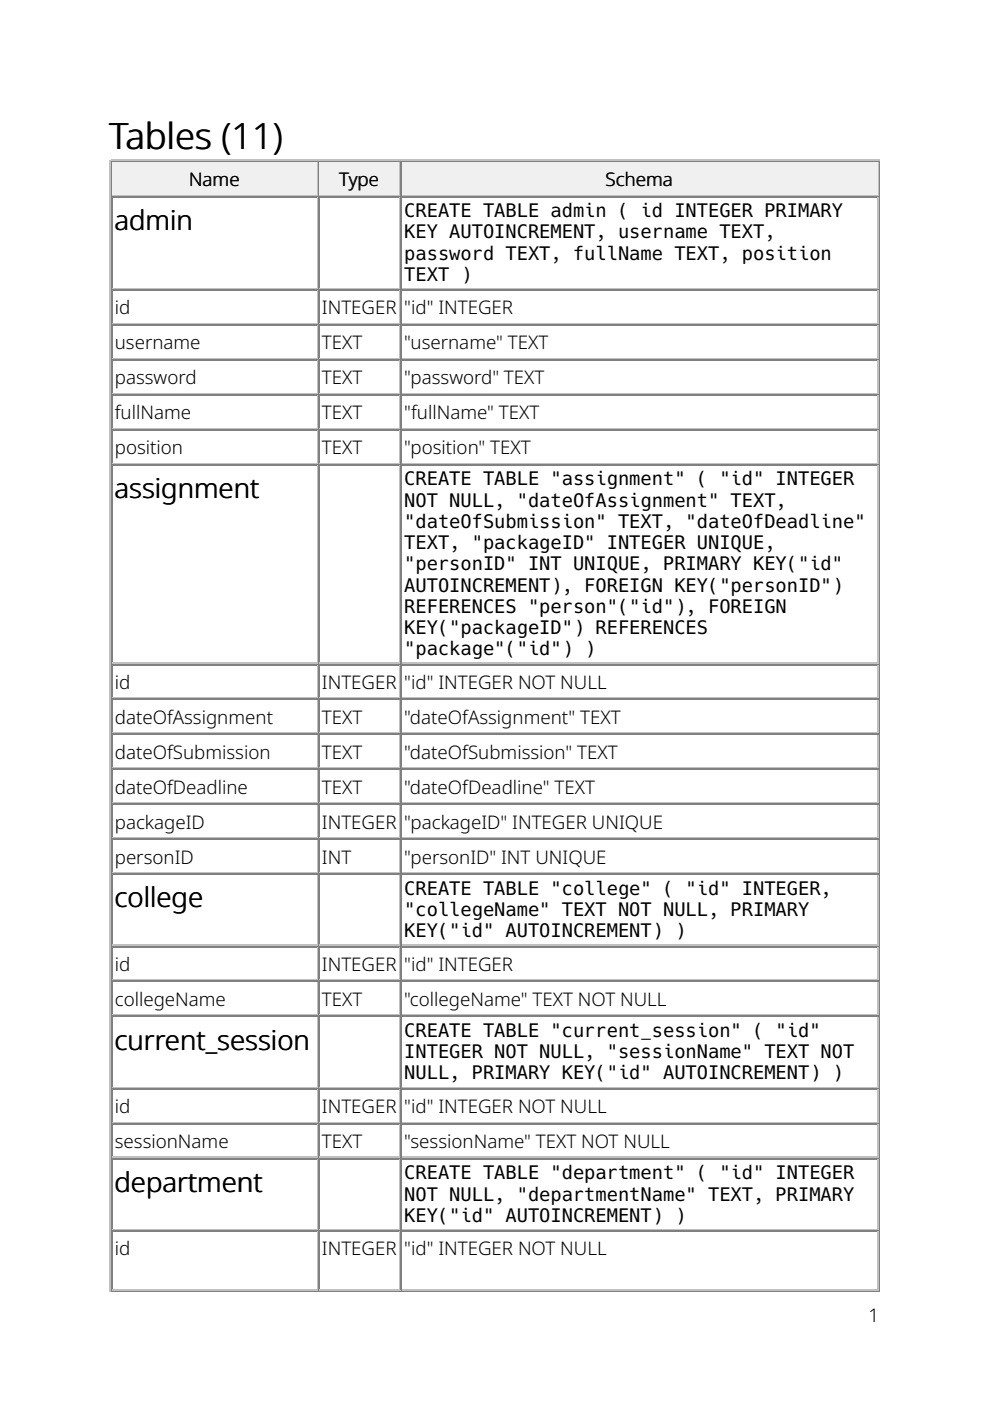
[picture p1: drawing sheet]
<svg xmlns="http://www.w3.org/2000/svg" width="210mm" height="297mm" viewBox="0 0 210 297" stroke-linecap="round" stroke-linejoin="round" font-family="sans-serif">
<defs><g id="words">
<text font-size="7.7" x="23.1" y="31.5">Tables (11)</text>
<g font-size="5.8">
<text x="24.3" y="48.7">admin</text>
<text x="24.2" y="105.6">assignment</text>
<text x="24.2" y="192.4">college</text>
<text x="24.2" y="222.5">current_session</text>
<text x="24.2" y="252.7">department</text>
</g>
<g font-size="4">
<text x="40.1" y="39.4">Name</text>
<text x="72" y="39.4">Type</text>
<text x="128.3" y="39.4">Schema</text>
<text x="85.7" y="46">CREATE TABLE admin ( id INTEGER PRIMARY</text>
<text x="85.7" y="50.5">KEY AUTOINCREMENT, username TEXT,</text>
<text x="85.7" y="55">password TEXT, fullName TEXT, position</text>
<text x="85.7" y="59.5">TEXT )</text>
<text x="24.3" y="66.7">id</text>
<text x="68.3" y="66.7">INTEGER</text>
<text x="85.7" y="66.7">&quot;id&quot; INTEGER</text>
<text x="24.3" y="74.1">username</text>
<text x="68.3" y="74.1">TEXT</text>
<text x="85.7" y="74.1">&quot;username&quot; TEXT</text>
<text x="24.3" y="81.5">password</text>
<text x="68.3" y="81.5">TEXT</text>
<text x="85.7" y="81.5">&quot;password&quot; TEXT</text>
<text x="24.3" y="88.9">fullName</text>
<text x="68.3" y="88.9">TEXT</text>
<text x="85.7" y="88.9">&quot;fullName&quot; TEXT</text>
<text x="24.3" y="96.3">position</text>
<text x="68.3" y="96.3">TEXT</text>
<text x="85.7" y="96.3">&quot;position&quot; TEXT</text>
<text x="85.7" y="102.9">CREATE TABLE &quot;assignment&quot; ( &quot;id&quot; INTEGER</text>
<text x="85.7" y="107.4">NOT NULL, &quot;dateOfAssignment&quot; TEXT,</text>
<text x="85.7" y="111.9">&quot;dateOfSubmission&quot; TEXT, &quot;dateOfDeadline&quot;</text>
<text x="85.7" y="116.4">TEXT, &quot;packageID&quot; INTEGER UNIQUE,</text>
<text x="85.7" y="120.9">&quot;personID&quot; INT UNIQUE, PRIMARY KEY(&quot;id&quot;</text>
<text x="85.7" y="125.4">AUTOINCREMENT), FOREIGN KEY(&quot;personID&quot;)</text>
<text x="85.7" y="129.9">REFERENCES &quot;person&quot;(&quot;id&quot;), FOREIGN</text>
<text x="85.7" y="134.4">KEY(&quot;packageID&quot;) REFERENCES</text>
<text x="85.7" y="138.9">&quot;package&quot;(&quot;id&quot;) )</text>
<text x="24.3" y="146">id</text>
<text x="68.3" y="146">INTEGER</text>
<text x="85.7" y="146">&quot;id&quot; INTEGER NOT NULL</text>
<text x="24.3" y="153.5">dateOfAssignment</text>
<text x="68.3" y="153.5">TEXT</text>
<text x="85.7" y="153.5">&quot;dateOfAssignment&quot; TEXT</text>
<text x="24.3" y="160.9">dateOfSubmission</text>
<text x="68.3" y="160.9">TEXT</text>
<text x="85.7" y="160.9">&quot;dateOfSubmission&quot; TEXT</text>
<text x="24.3" y="168.3">dateOfDeadline</text>
<text x="68.3" y="168.3">TEXT</text>
<text x="85.7" y="168.3">&quot;dateOfDeadline&quot; TEXT</text>
<text x="24.3" y="175.7">packageID</text>
<text x="68.3" y="175.7">INTEGER</text>
<text x="85.7" y="175.7">&quot;packageID&quot; INTEGER UNIQUE</text>
<text x="24.3" y="183.1">personID</text>
<text x="68.3" y="183.1">INT</text>
<text x="85.7" y="183.1">&quot;personID&quot; INT UNIQUE</text>
<text x="85.7" y="189.7">CREATE TABLE &quot;college&quot; ( &quot;id&quot; INTEGER,</text>
<text x="85.7" y="194.2">&quot;collegeName&quot; TEXT NOT NULL, PRIMARY</text>
<text x="85.7" y="198.7">KEY(&quot;id&quot; AUTOINCREMENT) )</text>
<text x="24.3" y="205.8">id</text>
<text x="68.3" y="205.8">INTEGER</text>
<text x="85.7" y="205.8">&quot;id&quot; INTEGER</text>
<text x="24.3" y="213.3">collegeName</text>
<text x="68.3" y="213.3">TEXT</text>
<text x="85.7" y="213.3">&quot;collegeName&quot; TEXT NOT NULL</text>
<text x="85.7" y="219.9">CREATE TABLE &quot;current_session&quot; ( &quot;id&quot;</text>
<text x="85.7" y="224.4">INTEGER NOT NULL, &quot;sessionName&quot; TEXT NOT</text>
<text x="85.7" y="228.9">NULL, PRIMARY KEY(&quot;id&quot; AUTOINCREMENT) )</text>
<text x="24.3" y="236">id</text>
<text x="68.3" y="236">INTEGER</text>
<text x="85.7" y="236">&quot;id&quot; INTEGER NOT NULL</text>
<text x="24.3" y="243.4">sessionName</text>
<text x="68.3" y="243.4">TEXT</text>
<text x="85.7" y="243.4">&quot;sessionName&quot; TEXT NOT NULL</text>
<text x="85.7" y="250">CREATE TABLE &quot;department&quot; ( &quot;id&quot; INTEGER</text>
<text x="85.7" y="254.5">NOT NULL, &quot;departmentName&quot; TEXT, PRIMARY</text>
<text x="85.7" y="259">KEY(&quot;id&quot; AUTOINCREMENT) )</text>
<text x="24.3" y="266.2">id</text>
<text x="68.3" y="266.2">INTEGER</text>
<text x="85.7" y="266.2">&quot;id&quot; INTEGER NOT NULL</text>
<text x="184.1" y="280.2">1</text>
</g>
</g></defs>
<path d="M23.4 33.9v239.9M23.5 34h163M67.3 34.4v6.9M23.8 41.4h43.7" fill="none" stroke="#c0c0c0" stroke-width=".26"/>
<path d="M23.7 34.1v7.4M23.8 34.3h43.7M186.4 34.1v239.5M23.5 273.7h163" fill="none" stroke="#808080" stroke-width=".26"/>
<g fill="#f0f0f0">
<path d="M23.8 34.4h43.4v6.9h-43.4z"/>
<path d="M40 34.9h11.1v5.8h-11.1z"/>
</g>
<path d="M67.6 34.1v7.4M67.7 34.3h17.2" fill="none" stroke="#808080" stroke-width=".26"/>
<path d="M84.8 34.4v6.9M67.7 41.4h17.2" fill="none" stroke="#c0c0c0" stroke-width=".26"/>
<g fill="#f0f0f0">
<path d="M67.7 34.4h17v6.9h-17z"/>
<path d="M72 34.9h8.4v5.8h-8.4z"/>
</g>
<path d="M85.1 34.1v7.4M85.2 34.3h101.1" fill="none" stroke="#808080" stroke-width=".26"/>
<path d="M186.1 34.4v6.9M85.2 41.4h101.1" fill="none" stroke="#c0c0c0" stroke-width=".26"/>
<g fill="#f0f0f0">
<path d="M85.2 34.4h100.8v6.9h-100.8z"/>
<path d="M128.3 34.9h14.6v5.8h-14.6z"/>
</g>
<g fill="none" stroke="#808080" stroke-width=".26">
<path d="M23.7 41.5v232.1M23.8 41.7h43.7M67.6 41.5v232.1M67.7 41.7h17.2M85.1 41.5v232.1M85.2 41.7h101.1M23.8 61.5h43.7M23.8 68.9h43.7M23.8 76.3h43.7M67.7 61.5h17.2M67.7 68.9h17.2M67.7 76.3h17.2"/>
<path d="M85.2 61.5h101.1M85.2 68.9h101.1M85.2 76.3h101.1M23.8 83.7h43.7M23.8 91.1h43.7M23.8 98.6h43.7M67.7 83.7h17.2M67.7 91.1h17.2M67.7 98.6h17.2M85.2 83.7h101.1M85.2 91.1h101.1M85.2 98.6h101.1"/>
<path d="M23.8 140.9h43.7M23.8 148.3h43.7M23.8 155.7h43.7M67.7 140.9h17.2M67.7 148.3h17.2M67.7 155.7h17.2M85.2 140.9h101.1M85.2 148.3h101.1M85.2 155.7h101.1M23.8 163.1h43.7M23.8 170.5h43.7M23.8 177.9h43.7"/>
<path d="M67.7 163.1h17.2M67.7 170.5h17.2M67.7 177.9h17.2M85.2 163.1h101.1M85.2 170.5h101.1M85.2 177.9h101.1M23.8 185.3h43.7M67.7 185.3h17.2M85.2 185.3h101.1M23.8 200.7h43.7M23.8 208.1h43.7M23.8 215.5h43.7"/>
<path d="M67.7 200.7h17.2M67.7 208.1h17.2M67.7 215.5h17.2M85.2 200.7h101.1M85.2 208.1h101.1M85.2 215.5h101.1M23.8 230.8h43.7M23.8 238.3h43.7M67.7 230.8h17.2M67.7 238.3h17.2M85.2 230.8h101.1M85.2 238.3h101.1"/>
<path d="M23.8 245.7h43.7M67.7 245.7h17.2M85.2 245.7h101.1M23.8 261h43.7M67.7 261h17.2M85.2 261h101.1"/>
</g>
<g fill="none" stroke="#c0c0c0" stroke-width=".26">
<path d="M67.3 41.8v19.3M84.8 41.8v19.3M186.1 41.8v19.3M23.8 61.3h43.7M23.8 68.7h43.7M23.8 76.1h43.7M67.3 61.6v6.9M67.3 69.1v6.8M67.3 76.5v6.8M67.7 61.3h17.2M67.7 68.7h17.2M67.7 76.1h17.2"/>
<path d="M84.8 61.6v6.9M84.8 69.1v6.8M84.8 76.5v6.8M85.2 61.3h101.1M85.2 68.7h101.1M85.2 76.1h101.1M186.1 61.6v6.9M186.1 69.1v6.8M186.1 76.5v6.8M23.8 83.5h43.7M23.8 90.9h43.7M23.8 98.3h43.7"/>
<path d="M67.3 83.9v6.9M67.3 91.3v6.9M67.3 98.7v41.8M67.7 83.5h17.2M67.7 90.9h17.2M67.7 98.3h17.2M84.8 83.9v6.9M84.8 91.3v6.9M84.8 98.7v41.8M85.2 83.5h101.1M85.2 90.9h101.1M85.2 98.3h101.1"/>
<path d="M186.1 83.9v6.9M186.1 91.3v6.9M186.1 98.7v41.8M23.8 140.6h43.7M23.8 148h43.7M23.8 155.4h43.7M67.3 141v6.9M67.3 148.4v6.9M67.3 155.8v6.9M67.7 140.6h17.2M67.7 148h17.2M67.7 155.4h17.2"/>
<path d="M84.8 141v6.9M84.8 148.4v6.9M84.8 155.8v6.9M85.2 140.6h101.1M85.2 148h101.1M85.2 155.4h101.1M186.1 141v6.9M186.1 148.4v6.9M186.1 155.8v6.9M23.8 162.9h43.7M23.8 170.3h43.7M23.8 177.7h43.7"/>
<path d="M67.3 163.2v6.9M67.3 170.7v6.8M67.3 178.1v6.8M67.7 162.9h17.2M67.7 170.3h17.2M67.7 177.7h17.2M84.8 163.2v6.9M84.8 170.7v6.8M84.8 178.1v6.8M85.2 162.9h101.1M85.2 170.3h101.1M85.2 177.7h101.1"/>
<path d="M186.1 163.2v6.9M186.1 170.7v6.8M186.1 178.1v6.8M23.8 185.1h43.7M67.3 185.5v14.8M67.7 185.1h17.2M84.8 185.5v14.8M85.2 185.1h101.1M186.1 185.5v14.8M23.8 200.4h43.7M23.8 207.8h43.7M23.8 215.2h43.7"/>
<path d="M67.3 200.8v6.9M67.3 208.2v6.9M67.3 215.6v14.9M67.7 200.4h17.2M67.7 207.8h17.2M67.7 215.2h17.2M84.8 200.8v6.9M84.8 208.2v6.9M84.8 215.6v14.9M85.2 200.4h101.1M85.2 207.8h101.1M85.2 215.2h101.1"/>
<path d="M186.1 200.8v6.9M186.1 208.2v6.9M186.1 215.6v14.9M23.8 230.6h43.7M23.8 238h43.7M67.3 231v6.9M67.3 238.4v6.9M67.7 230.6h17.2M67.7 238h17.2M84.8 231v6.9M84.8 238.4v6.9M85.2 230.6h101.1"/>
<path d="M85.2 238h101.1M186.1 231v6.9M186.1 238.4v6.9M23.8 245.4h43.7M67.3 245.8v14.8M67.7 245.4h17.2M84.8 245.8v14.8M85.2 245.4h101.1M186.1 245.8v14.8M23.8 260.7h43.7M23.8 273.4h43.7M67.3 261.1v12.2"/>
<path d="M67.7 260.7h17.2M67.7 273.4h17.2M84.8 261.1v12.2M85.2 260.7h101.1M85.2 273.4h101.1M186.1 261.1v12.2"/>
</g>
<use href="#words"/>
</svg>
